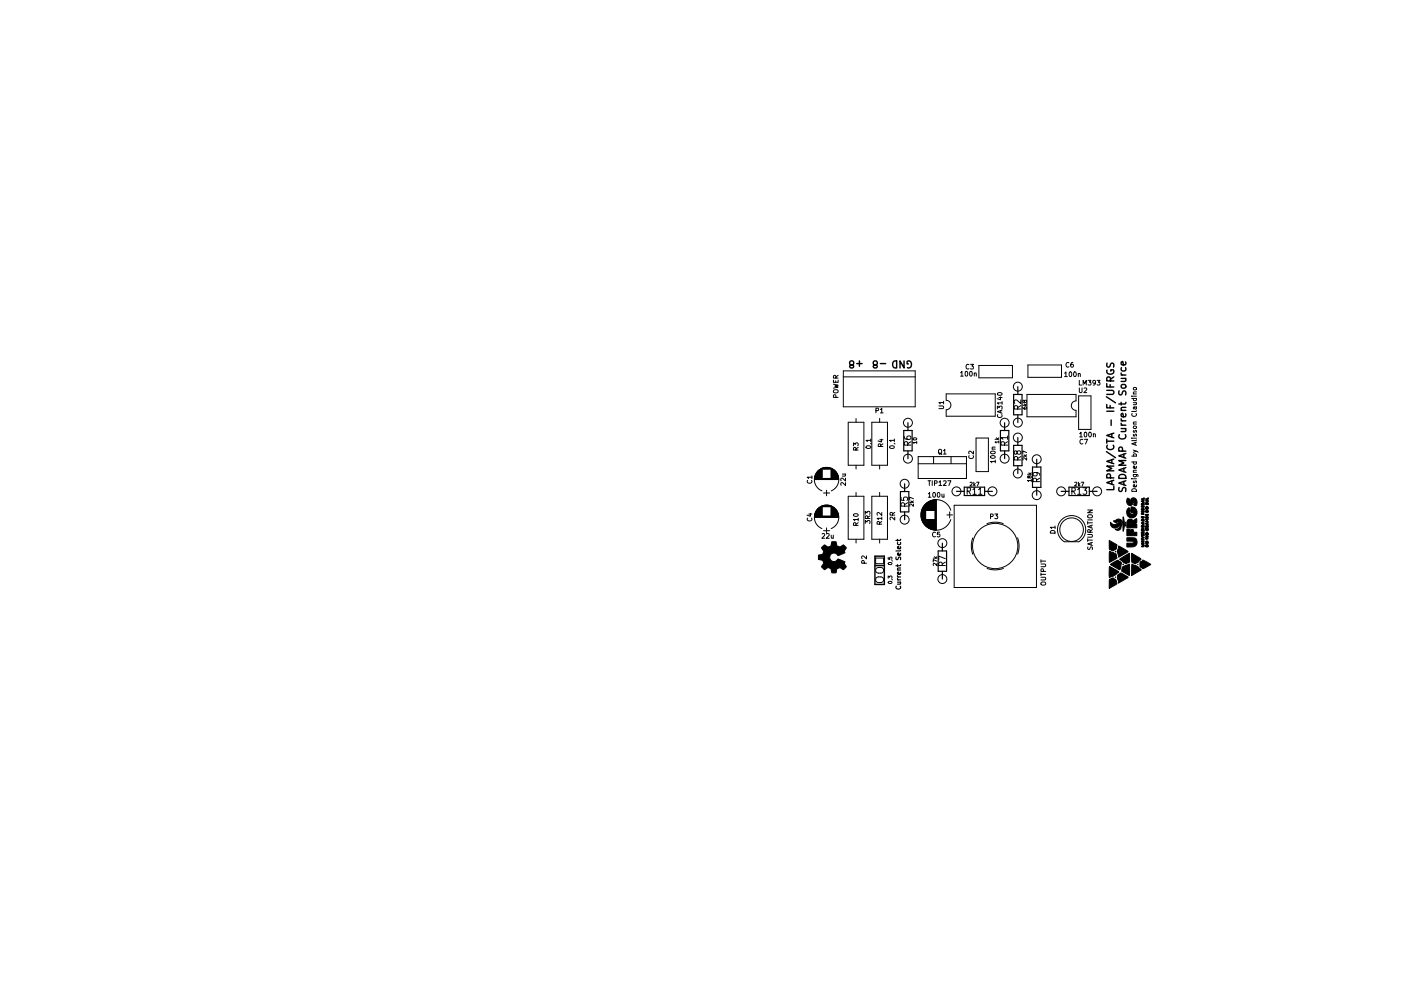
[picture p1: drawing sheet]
<svg xmlns="http://www.w3.org/2000/svg" width="297mm" height="210mm" viewBox="0 0 297 210" stroke-linecap="round" stroke-linejoin="round" font-family="sans-serif">
<g fill="none" stroke="#000" stroke-width=".21">
<path d="M177.7 79.6l-.5 .4M178.8 78.7h15.2v7.6h-15.2zM178.8 80h15.2M203.7 79.1l.2-.3v1M203.7 79.8h.5M204.7 78.9l.1-.1a.49 .49 0 0 1 .4 .5 .49 .49 0 0 1-.4 .5l-.2-.4zM205.4 77.4a.44 .44 0 0 0-.6 .4 .44 .44 0 0 0 .6 .4M205.7 78.9l.1-.1a.49 .49 0 0 1 .4 .5 .49 .49 0 0 1-.5 .5l-.1-.4zM205.8 77.3h.6l-.3 .4 .2 .1v.4h-.5M206.6 79.2h.3l.1 .6M206.6 79.1v.7M207.5 77.5h7.2v2.7h-7.2z"/>
<path d="M217.9 77.4h7.2v2.7h-7.2zM225.7 79.2l.3-.3v1M225.7 79.9h.6M226.6 77a.44 .44 0 0 0-.6 .4 .44 .44 0 0 0 .6 .4M226.8 79l.1-.1a.49 .49 0 0 1 .4 .5 .49 .49 0 0 1-.5 .5l-.1-.4zM227.5 76.9l-.4 .2-.1 .6 .2 .2 .3-.1v-.5h-.3l-.2 .2M227.7 79l.2-.1a.49 .49 0 0 1 .3 .5 .49 .49 0 0 1-.4 .5l-.2-.4zM228.6 79.3h.4v.6M228.6 79.2v.7M173.4 100h.9M173.5 99.9h.8M173.6 99.8h.7"/>
<path d="M173.6 99.7h.7M173.7 99.7h.6M173.9 99.6h.4M173.9 99.5h.4M174 99.5h2.5M174.1 99.4h2.3M174.2 99.4h2.1M174.3 99.3h1.9M174.5 99.3h1.5M174.7 99.2h1.1M174.9 99.2h.7M176.2 99.9l.9 .1"/>
<path d="M176.2 99.9h.8M176.2 99.8h.7M176.2 99.7h.7M176.2 99.7h.6M176.2 99.6l.6 .1M176.2 99.6h.4M176.2 99.5h.4M176.7 81.5l1 .2-.7 .2 .7 .2-1 .3M176.7 80.6v.5h1v-.5M176.7 82.8l.3-.1h.6l.1 .4-.3 .3-.6-.1zM177.2 80.8v.3M177.2 84.3v-.5h-.4l-.1 .5h1"/>
<path d="M177.2 80.2v-.5h-.4l-.1 .5h1M179.8 89.6h3.4v9.1h-3.4zM181 94.6v-.6l.3 .3 .1-.3h.5v.6M181.5 95.5l-.1-.5h-.4v.5h1M181.5 88.8v.8M181.5 98.7v.8M182 94.9l-.5 .3M183.7 94.7a.48 .48 0 0 1 .6-.2 .48 .48 0 0 1 .3 .5 .49 .49 0 0 1-.6 .2 .49 .49 0 0 1-.3-.5zM184.6 94.1l.2 .1M184.6 93.4h-1l.3 .3M184.6 93.1v.6M184.8 89.6h3.4v9.1h-3.4z"/>
<path d="M185.7 87.1h.5v-.4l-.5-.1v1M186.5 88.8v.8M186.5 98.7v.8M186.5 93.3h.7M186.7 86.9l.3-.3v1M186.7 87.6h.5M186.7 94.7v-.4l-.4-.1-.1 .5h1M186.9 93.2v.6l-.7-.3M187.2 94.2l-.5 .3M188.7 94.7a.48 .48 0 0 1 .6-.2 .48 .48 0 0 1 .3 .5 .49 .49 0 0 1-.6 .2 .49 .49 0 0 1-.3-.5zM189.6 94.1l.2 .1M189.6 93.4h-1l.3 .3"/>
<path d="M189.6 93.1v.6M191.7 92.6l.1 .4 .3 .2h.8l.2-.2-.1-.4h-.7v.4l.2 .2M192.5 94.4l-.2-.6h-.5l-.1 .6h1.4M193.1 93.7l-.6 .4M193.6 93a.39 .39 0 0 1 .5-.2 .39 .39 0 0 1 .2 .4 .39 .39 0 0 1-.4 .2 .39 .39 0 0 1-.3-.4zM194.4 93.9h-.8l.2 .2M194.4 93.7v.4M194.7 96.9h10.2v4.6h-10.2zM194.7 98.4h10.2M197.9 96.9v1.5M199 95.5l.2-.2 .4 .2v.5l-.1 .3-.5-.1zM199.1 86.1h.8l.2 .2-.2 .4h-.8"/>
<path d="M199.2 96.1l.5 .3M200 95.6l.3-.3v1M200 96.3h.6M200.1 85.4h-1l.2 .3M200.1 85.1v.6M200.6 83.6h10.4v4.7h-10.4v-1.4a1 1 0 0 0 1-1 1 1 0 0 0-1-1zM201.6 96.9v1.5M205.5 96.7a.44 .44 0 0 0 .4 .6 .44 .44 0 0 0 .4-.6M206.4 95.7v.6l-.7-.6-.3 .2 .1 .4M206.9 92.9h2.7v7.2h-2.7zM210.1 95.9a.49 .49 0 0 1 .5-.3 .49 .49 0 0 1 .4 .5 .49 .49 0 0 1-.6 .3 .49 .49 0 0 1-.3-.5zM210.1 96.8a.48 .48 0 0 1 .6-.2 .48 .48 0 0 1 .3 .5 .49 .49 0 0 1-.6 .2 .49 .49 0 0 1-.3-.5z"/>
<path d="M210.3 95.3h.7M211 93.2h.8M211 97.9h-1l.3 .3M211 94.9h-.6v.4M211 97.6v.6M211.2 92.9l.3 .3M211.5 86.8v-.6l.3 .3 .1-.3h.5v.6M211.6 88a.44 .44 0 0 0 .4 .6 .44 .44 0 0 0 .4-.6M211.6 83.4a.48 .48 0 0 1 .5-.2 .48 .48 0 0 1 .3 .5 .49 .49 0 0 1-.6 .2 .49 .49 0 0 1-.3-.5zM211.8 93.8h-.8l.2 .2M211.8 93.5v.5M211.8 92.9l-.3 .2"/>
<path d="M211.8 84.3h.7M212.1 84.2v.6l-.7-.2M212.2 87.1v.5M212.5 87l-1 .3 1 .4M212.5 85.5h-1l.2 .3M212.5 85.2v.6M213 94.4l-.2-.6h-.5l-.1 .6h1.4M213.6 92.9h-1.4l.4 .3M213.6 93.7l-.6 .4M213.6 92.5v.7M215.6 95.9l.3-.2h.4l.1 .2v.4a.48 .48 0 0 1-.6 0 .48 .48 0 0 1-.2-.5l-.4-.1-.2 .4 .3 .3 .3-.3M215.8 86.8l-.2-.7-.5 .1-.1 .6h1.4"/>
<path d="M215.8 97.6l-.2-.7-.5 .1-.1 .6h1.4M216.4 84.9v.7l-1-.7-.4 .2 .2 .5M216.4 86.1l-.6 .4M216.4 96.9l-.6 .4M216.9 86.4l.2 .3 .4 .1 .2-.2-.1-.2h-.4l.1 .4M216.9 96.8h.8M216.9 86h.8M217.1 85.7l.3 .3M217.1 96.5l.3 .3M217.2 85.1l.4-.1v.3a.33 .33 0 0 1-.4 0 .33 .33 0 0 1-.1-.3h-.2v.2l.1 .2 .2-.2M217.7 97.1v.5l-.6-.5-.2 .2v.3M217.7 96l-.8-.3v.5"/>
<path d="M217.7 85.7l-.3 .2M217.7 96.5l-.3 .2M217.7 83.7h10.4v1.4a1 1 0 0 0-1 1 1 1 0 0 0 1 1v1.3h-10.4zM228.7 84h2.6v7.1h-2.6zM228.8 80.7v1h.5M228.8 82.3v.8l.2 .2 .4-.2v-.8M228.9 92l.3-.3v1M228.9 92.7h.6M229.6 93.3a.44 .44 0 0 0-.6 .4 .44 .44 0 0 0 .6 .4M229.6 81.7v-1l.4 .7 .3-.7v1M229.8 82.4l.4-.1 .2 .3-.6 .7h.6M229.9 93.2h.7l-.4 1"/>
<path d="M230 91.8l.1-.1a.49 .49 0 0 1 .4 .5 .49 .49 0 0 1-.5 .5l-.1-.4zM230.7 80.7h.6l-.3 .4 .3 .1v.4h-.6M231 91.7h.1a.49 .49 0 0 1 .3 .5 .49 .49 0 0 1-.4 .5l-.2-.4zM231.8 92.1h.4v.6M231.8 92v.7M232.3 81.1l-.2 .2h-.3l-.1-.5 .4-.1 .2 .2-.1 .6-.4 .2M232.6 80.7h.6l-.3 .4 .3 .1v.4h-.6M240 93h.1M240 84.1h.1M240 98h1M240 96.8h1M240 84.5h1"/>
<path d="M240 87.7a.44 .44 0 0 0 .5 .6 .44 .44 0 0 0 .4-.6M240.3 95.5l1 .5M240.3 93h.7M240.3 90h.7M240.3 85.4h.7M240.3 84.1h.7M240.3 83.6h.7M240.3 98v.3l.2 .2 .4-.1v-.4M240.3 96.8v-.3l.2-.2 .4 .1v.4M240.3 92.2l.1 .3 .3-.3h.2v.3M240.3 91.3l.1 .4 .3-.4h.2v.4M240.3 90.5l.5-.1 .2 .3-.2 .2h-.3l-.2-.2z"/>
<path d="M240.3 84.5v.3l.2 .2 .4-.1v-.4M240.3 82.3l.5-.1 .2 .3-.2 .2h-.3l-.2-.2zM240.5 86.3l.2 .5 .3-.1-.1-.4M240.7 93.9v.5M240.9 85.4v.4l-.6 .1M240.9 98.9l.1 .3-.2 .1h-.5v-.4h.2l.1 .4M241 99.8h-.7l.1 .4M241 93.8l-1 .4 1 .3M241 93.3l-.2 .2h-.8M241 89.5l-.7 .1 .1 .4M241 87.2l-.2 .1h-.8M241 86.3l-.7 .1v.4"/>
<path d="M241 83.2h-.7l.1 .4M241 95.7l-.7 .3M171.2 109.9a.44 .44 0 0 0 .4 .6 .44 .44 0 0 0 .4-.6M171.2 101.9a.44 .44 0 0 0 .4 .6 .44 .44 0 0 0 .4-.6M171.5 109.1h.6M171.8 108.9v.6l-.7-.2M172.1 101.2h-1l.3 .3M172.1 101v.5M172.7 109.7h5.1M172.7 101.7h5.1M172.7 109.6h5.1M172.7 101.6h5.1"/>
<path d="M172.7 101.5h5.1M172.7 109.5h5.1M172.7 109.5h1.6M172.7 101.5h1.6M172.7 109.4h1.6M172.7 101.4h1.6M172.7 109.3h1.6M172.7 101.3h1.6M172.8 101.2h1.5M172.8 109.2h1.5M172.8 109.1h1.5M172.8 101.1h1.5"/>
<path d="M172.8 109h1.5M172.8 101h1.5M172.8 108.9h1.5M172.8 100.9h1.5M172.9 108.9h1.4M172.9 100.9h1.4M172.9 108.8h1.4M172.9 100.8h1.4M172.9 108.7h1.4M172.9 100.7h1.4M173 108.6h1.3M173 100.6h1.3"/>
<path d="M173 108.5h1.3M173 100.5h1.3M173.1 108.4h1.2M173.1 100.4h1.2M173.1 108.3h1.2M173.1 100.3h1.2M173.2 108.2h1.1M173.2 100.2h1.1M173.3 108.1h1M173.3 100.1h1M173.4 108h.9M173.5 107.9h.8"/>
<path d="M173.6 107.8h.7M173.6 107.7h.7M173.7 107.7h.6M173.9 107.6h.4M173.9 107.5h.4M174 107.5h2.5M174.1 107.4h2.3M174.2 107.4h2.1M174.3 112.1a2.59 2.59 0 0 1-1.1-3.9 2.59 2.59 0 0 1 4.1 0 2.59 2.59 0 0 1-1.1 3.9M174.3 104.1a2.59 2.59 0 0 1-1.1-3.9 2.59 2.59 0 0 1 4.1 0 2.59 2.59 0 0 1-1.1 3.9M174.3 113.3l.4-.1 .2 .3-.7 .7h.7M174.3 107.3h1.9"/>
<path d="M174.4 107.3h1.7M174.6 112.6h1.3M174.6 104.6h1.3M174.7 107.2h1.1M174.9 107.2h.7M175.2 113.3l.4-.1 .2 .3-.6 .7h.6M175.3 104v1.2M175.3 112v1.2M176.2 100.2h1.1M176.2 109.4l1.6 .1M176.2 109.4h1.6M176.2 109.3h1.6"/>
<path d="M176.2 109.2l1.6 .1M176.2 109.2h1.5M176.2 109.1h1.5M176.2 109h1.5M176.2 108.9h1.5M176.2 108.9h1.4M176.2 108.8h1.4M176.2 108.7l1.4 .1M176.2 108.7h1.4M176.2 108.6h1.3M176.2 108.5h1.3M176.2 108.4l1.3 .1"/>
<path d="M176.2 108.4h1.2M176.2 108.3h1.2M176.2 108.2h1.1M176.2 108.1h1M176.2 108h.9M176.2 107.9l.9 .1M176.2 107.9h.8M176.2 107.8h.7M176.2 107.7h.7M176.2 107.7h.6M176.2 107.6l.6 .1M176.2 107.6h.4"/>
<path d="M176.2 107.5h.4M176.2 101.4l1.6 .1M176.2 101.4h1.6M176.2 101.3h1.6M176.2 101.2h1.5M176.2 101.1h1.5M176.2 101h1.5M176.2 100.9h1.5M176.2 100.9h1.4M176.2 100.8h1.4M176.2 100.7l1.4 .1M176.2 100.7h1.4"/>
<path d="M176.2 100.6h1.3M176.2 100.5h1.3M176.2 100.4l1.3 .1M176.2 100.4h1.2M176.2 100.3h1.2M176.2 100.1h1M176.2 100h.9M176.2 113.5l.1 .7 .4-.1M176.7 113.5v.7M178.6 100.6h.7M179.2 100.6v.4h-.6M179.3 102.4v.6l-.8-.6-.2 .2 .1 .4"/>
<path d="M179.3 101.4v.7l-.8-.7-.2 .2 .1 .4M179.8 105.3h3.4v9.1h-3.4zM181 109.1a.49 .49 0 0 1 .6-.2 .49 .49 0 0 1 .3 .5 .49 .49 0 0 1-.6 .2 .49 .49 0 0 1-.3-.5zM181.5 111.5l-.1-.5-.4-.1v.6h1M181.5 104.5v.8M181.5 114.4v.8M182 110.2h-1l.2 .3M182 110.9l-.5 .3M182 109.9v.6M183.2 119.5v-.5h-.4l-.1 .5h1M183.5 111.1v-.7l.3 .4 .1-.3h.5v.6M183.5 109.1v-.6l.3 .3 .1-.3h.5v.6"/>
<path d="M183.7 118v.6l-.7-.6-.3 .1 .1 .4M184 110l-.1-.5h-.4v.5h1M184.5 109.4l-.5 .4M184.8 105.3h3.4v9.1h-3.4zM185.7 118.4h1.6v1.2h-1.6zM186.5 111.2l-.1-.5h-.4v.5h1M186.5 104.5v.8M186.5 114.4v.8M187 110h-1l.2 .3M187 108.7v.7l-.8-.7-.2 .2v.4M187 110.6l-.5 .4M187 109.7v.6"/>
<path d="M188.3 118.2v.4l.4 .1v-.4l.3-.1v.5M188.4 119.4a.38 .38 0 0 1 .4-.1 .38 .38 0 0 1 .3 .4 .39 .39 0 0 1-.5 .2 .39 .39 0 0 1-.3-.4zM189.1 119h.1M189.2 109.3v-.5h-.4l-.1 .5h1M189.7 109.7v.6l-.7-.6-.3 .2 .1 .4M189.7 108.7l-.5 .3M191 105.5v.6l.7 .1-.1-.2v-.4l.7-.1 .1 .2-.1 .5M191.8 107.4l-.1-.6-.2-.1-.4 .1-.1 .6h1.4M192.4 106.7l-.6 .4M192.9 106.6h.8M193.1 106.3l.3 .3M193.7 106.9v.5l-.6-.5-.2 .2v.3"/>
<path d="M193.7 105.8l-.8-.3v.5M193.7 106.3l-.3 .2M195.3 108.6v1.3M195.4 108.4v1.7M195.4 108.3a3.2 3.2 0 0 0 2.1 4 3.2 3.2 0 0 0 4.1-2.1M195.4 108.3v1.9M195.5 108.1v2.3M195.5 108v2.5M195.6 107.9v2.7M195.7 107.7v3.1M195.7 107.6v3.3M195.8 107.5v3.5"/>
<path d="M195.9 107.4v3.7M196 107.3v3.9M196 107.2v4.1M196.1 107.2v4.1M196.1 107.1v4.3M196.2 107v4.5M196.3 106.9v4.7M196.3 106.9v1.4M196.3 110.2v1.4M196.4 106.8v1.5M196.4 110.2v1.5M196.4 110.2l.1 1.5"/>
<path d="M196.5 106.8v1.5M196.5 106.7v1.6M196.5 110.2v1.6M196.6 110.2v1.6M196.6 106.6v1.7M196.7 106.6v1.7M196.7 110.2v1.7M196.7 110.2l.1 1.8M196.7 102h.6M196.8 106.5v1.8M196.8 104.8l.3-.3v1M196.8 105.5h.6"/>
<path d="M196.8 110.2v1.8M196.9 106.5v1.8M196.9 110.2v1.8M196.9 106.4v1.9M197 106.4v1.9M197 110.2v1.9M197 102v1M197.1 106.4v1.9M197.1 110.2v1.9M197.1 106.3v2M197.2 106.3v2M197.2 110.2v2"/>
<path d="M197.3 110.2v2M197.3 106.3v2M197.4 106.2v2.1M197.4 110.2v2M197.4 110.2l.1 2.1M197.5 106.2v2.1M197.5 110.2v2.1M197.6 110.2v2.1M197.6 106.2v2.1M197.7 102v1M197.7 106.2v2.1M197.7 110.2v2.1"/>
<path d="M197.7 106.1v2.2M197.7 110.2l.1 2.2M197.8 106.1v2.2M197.8 110.2v2.2M197.9 104.6l.1-.1a.49 .49 0 0 1 .4 .5 .49 .49 0 0 1-.5 .4l-.1-.3zM197.9 106.1v2.2M197.9 110.2v2.2M197.9 118.4h.8M198 106.1v2.2M198 110.2v2.2M198.1 110.2v2.2M198.1 106.1v2.2"/>
<path d="M198.1 102.5h.5l.1-.4-.6-.1v1M198.1 118.1l.3 .3M198.2 106.1v2.2M198.2 110.2v2.2M198.3 106.1v6.3M198.3 113a.44 .44 0 0 0-.6 .4 .44 .44 0 0 0 .6 .4M198.4 106v6.4M198.5 106v6.4M198.7 119.5v.5l-.6-.5-.2 .2v.3M198.7 119.1l-.8-.4v.6M198.7 118.1l-.3 .2M198.8 104.6l.2-.1a.49 .49 0 0 1 .3 .5 .49 .49 0 0 1-.4 .4l-.2-.3z"/>
<path d="M199.1 102.3l.3-.3v1M199.1 103h.6M199.2 112.9h-.4l-.1 .5 .5-.1v.5h-.5M199.7 104.8l.1 .6h.3M199.8 120l-.1-.6-.2-.1-.4 .1-.1 .6h1.4M200 102.1l.4-.1 .2 .3-.6 .7h.6M200.1 104.8v.7M200.4 118.5l-1.4-.5v.8M200.4 119.3l-.6 .4M200.7 109.2h1.3M200.9 102h.7l-.4 1M201.4 108.6v1.3"/>
<path d="M201.6 108.3a3.2 3.2 0 0 0-3.1-2.3 3.2 3.2 0 0 0-3.1 2.3M202.3 107.2h17.4v17.4h-17.4zM205.1 104.2l.6-.1 .1-.2-.1-.4h-.6v1.4M205.4 104.2l.4 .7M205.7 102.4l.3-.1 .1 .2-.5 .6h.5M206.2 114.1a5.1 5.1 0 0 0 .1 3.5M206.3 103.9l.3-.4v1.4M206.3 104.9h.7M206.5 102.3v.8M206.5 102.8l.3 .3M206.8 102.6l-.3 .3M207 102.3h.6l-.4 .8"/>
<path d="M207.5 103.9l.3-.4v1.4M207.5 104.9h.7M210 109.6l.5-.1v-.4h-.5v1M210.9 109.1h.6l-.3 .3 .3 .1v.5h-.6M212.7 111.1a5.1 5.1 0 0 0-3.4 0M215.7 114.1a5.1 5.1 0 0 1 .1 3.5M217.9 100.6h.8M218.1 100.3l.3 .3M218.2 101.1l.4-.1v.4a.33 .33 0 0 1-.4-.1 .33 .33 0 0 1-.1-.3h-.2v.3l.1 .1 .2-.1M218.7 102h-.8l.2 .2M218.7 101.7v.5M218.7 100.3l-.3 .2"/>
<path d="M219.6 100.3l.3 .2-.1 .4h-.6l-.2-.4 .3-.2h.8l.3 .2v.4M219.8 102.2l-.2-.7-.5 .1-.1 .6h1.4M220.4 101.5l-.6 .4M220.7 119.7h.8l.2 .2-.2 .3h-.8M220.7 118.8v.5M220.7 119h1M222.7 112.7a.54 .54 0 0 1 .7-.1 .54 .54 0 0 1 .3 .5h-1zM223.7 111.9h-1l.3 .3M223.7 111.6v.6M225.1 110.3a2.99 2.99 0 0 1 4.5 .2 2.99 2.99 0 0 1-.9 4.4h-3a2.99 2.99 0 0 1-.6-4.6zM227.3 104.2l.6-.1 .1-.2-.1-.4h-.6v1.4M227.6 104.2l.4 .7"/>
<path d="M227.9 102.4l.3-.1 .1 .2-.5 .6h.5M228.5 103.9l.3-.4v1.4M228.5 104.9h.7M228.7 102.3v.8M228.7 102.8l.3 .3M229 102.6l-.3 .3M229.2 102.3h.6l-.4 .8M229.6 103.5h.8l-.4 .5 .3 .1v.6l-.1 .2-.6-.2M230.6 113.4h.8l.2 .2-.2 .4h-.8M230.6 108.2h1l-1 .6h1M230.6 110.6v.6M230.6 114.3v.6"/>
<path d="M230.6 114.6h1M230.6 110.9h1M230.6 110.3h1M230.7 116v.5a.42 .42 0 0 0 .5-.4h.4v.5M230.7 109.4l.2-.2 .6 .1 .1 .3-.3 .3-.5-.1zM231.1 112.9v-.5h-.4l-.1 .5h1M231.3 111.5v.5M231.3 115.2v.4M231.6 115.1l-1 .3 1 .3M231.6 111.4l-1 .3 1 .4M231.6 112.4l-.5 .3M240 101.6h.1"/>
<path d="M240 103.9a.54 .54 0 0 1 .6-.2 .54 .54 0 0 1 .4 .5h-1zM240.3 100.7h.8l.2 .2-.1 .2M240.3 101.6h.7M240.3 100.2h.7M240.3 102.1l.1 .3 .3-.3h.2v.3M240.3 100.7v.3l.2 .2 .4-.1v-.4M240.9 102.9l.1 .3-.2 .1-.5-.1v-.3l.2-.1 .1 .5M185.8 120.6l.4-.2 .8 .1 .3 .3v.5l-.4 .3-.9-.1-.3-.4zM185.8 122.6l.4-.2 .8 .1 .3 .3v.5l-.4 .3-.9-.1-.3-.4zM188.3 122.7v-.5l.3 .3 .1-.3h.3v.5M188.3 123.5a.39 .39 0 0 1 .5-.2 .39 .39 0 0 1 .3 .4 .39 .39 0 0 1-.5 .2 .39 .39 0 0 1-.3-.4zM189.1 123h.1"/>
<path d="M212.7 120.6a5.1 5.1 0 0 1-3.4 0M220.7 122.5h.8l.2 .2-.2 .3h-.8M220.7 121.6v.5M220.7 121.9h1M220.7 123.6l.3-.1h.6l.1 .4-.3 .2h-.6zM221.2 121.2v-.4l-.4-.1-.1 .5h1"/>
<circle cx="192.5" cy="97.3" r=".95"/>
<circle cx="192.5" cy="89.7" r=".95"/>
<circle cx="213" cy="97.3" r=".95"/>
<circle cx="213" cy="89.7" r=".95"/>
<circle cx="215.8" cy="82" r=".95"/>
<circle cx="215.8" cy="89.7" r=".95"/>
<circle cx="215.8" cy="92.8" r=".95"/>
<circle cx="219.8" cy="97.4" r=".95"/>
<circle cx="191.8" cy="110.3" r=".95"/>
<circle cx="191.8" cy="102.6" r=".95"/>
<circle cx="199.8" cy="115.2" r=".95"/>
<circle cx="202.8" cy="104.2" r=".95"/>
<circle cx="210.4" cy="104.2" r=".95"/>
<circle cx="211" cy="115.8" r="4.8"/>
<circle cx="215.8" cy="100.5" r=".95"/>
<circle cx="219.8" cy="105.1" r=".95"/>
<circle cx="225" cy="104.2" r=".95"/>
<circle cx="227.2" cy="112.4" r="2.5"/>
<circle cx="232.6" cy="104.2" r=".95"/>
<circle cx="199.8" cy="122.9" r=".95"/>
</g>
<g fill="none" stroke="#000" stroke-width=".3">
<path d="M180.4 77.4l-.3-.3 .1-.4 .2-.1 .5 .1 .1 .4-.1 .3-.7 .2 .1 .4 .4 .1 .2-.2 .1-.2-.3-.3M181.6 77.1h1.2M182.2 76.6v1.1M185.4 77.4l-.3-.3 .1-.4 .2-.1 .5 .1 .1 .4-.1 .3-.7 .2 .1 .4 .4 .1 .2-.2 .1-.2-.3-.3M186.6 77.1h1.2M189.5 76.6h.6v1.5a.79 .79 0 0 1-.8-.5 .79 .79 0 0 1 .2-1zM191.7 76.6v1.5l-.9-1.5v1.5M192.6 77.2h-.3v-.5a.71 .71 0 0 1 1 .6 .71 .71 0 0 1-.8 .8l-.1-.1M234.7 78.5a.7 .7 0 0 0 .7 .9 .7 .7 0 0 0 .7-.9h-.6v.2M234.7 77v.6l.2 .3 .4-.2 .3-.6h.4l.2 .2-.1 .6M236.2 80l-.8 .5M237.7 79.1l.3 .5"/>
<path d="M237.7 79.6h1M237.8 78l-.1 .4 .3 .3 .6-.1v-.6M238.6 76.8l.1 .4-.2 .2h-.7v-.6l.3-.1 .1 .7M234.6 95.8l1.9 1.3M234.6 84.2l1.9 1.3M234.7 85.8v.7h1.5M234.7 82.8h1.2l.3 .3-.1 .4-.2 .2h-1.2M234.7 81.4v.7h1.5M234.7 93.2v.8M234.7 93.6h1.5M234.7 87.2h1.5M234.8 94.5a.71 .71 0 0 0 .5 1 .71 .71 0 0 0 .9-.8l-.2-.2"/>
<path d="M235.4 81.6v.5M235.4 86v.5M235.4 80.8v-.7l-.2-.1h-.4l-.1 .8h1.5M235.6 89.1v1.1M235.7 92v.7M235.7 97.5v.7M236.2 98.9h-1.5l1 .5-1 .5h1.5M236.2 97.4l-1.5 .5 1.5 .5M236.2 91.9l-1.5 .5 1.5 .5M237.3 82.9l-.1 .6 .1 .2h.5l.3-.6 .3-.2 .3 .3-.1 .6M237.3 92.2a.71 .71 0 0 0 .5 1 .71 .71 0 0 0 .9-.7l-.1-.3M237.7 89.8l.3 .4"/>
<path d="M237.7 88.9l.3 .4M237.7 90.9h1M237.7 90.2h1M237.7 89.3h1M237.7 87.1h1M237.7 85.4v.5M237.7 80.3h1M237.8 81.6h.8l.1 .3-.1 .3-.2 .2-.6-.1-.1-.2zM238 95.7l-.1-.7-.2-.1h-.4l-.1 .8h1.5M238.3 96.4v.7M238.3 99.4v.7M238.6 90.9l.1 .2-.1 .4-.9 .1"/>
<path d="M238.6 80.3l.1 .2-.1 .4h-.9M238.6 87.8l.1 .4-.2 .2h-.7v-.6l.3-.1 .1 .7M238.7 99.2l-1.5 .5 1.5 .5M238.7 97.7h-1.5l1.1 .5-1.1 .5h1.5M238.7 96.2l-1.5 .5 1.5 .5M238.7 86.4l-.9 .1-.1 .4 .1 .2M238.7 85.4l-.2 .3h-1.3M185.5 118h2v6h-2zM185.5 120h2M235.4 101.4v-.7l-.2-.2-.4 .1-.1 .8h1.5M235.7 102v.7M236.2 103.2v.7h-1.5"/>
<path d="M236.2 101.9l-1.5 .5 1.5 .5M237.3 103.4l-.1 .6 .1 .2h.5l.3-.6 .3-.2 .3 .3-.1 .6M237.3 100.9a.8 .8 0 0 1 .9-.2 .8 .8 0 0 1 .5 .8h-1.5zM238.3 102.1v.8M238.7 102l-1.5 .5 1.5 .5"/>
</g>
<g fill="none" stroke="#000" stroke-width=".25">
<path d="M191.6 91.3h1.8v4.4h-1.8zM192.5 89.7v1.6M192.5 95.7v1.6M212.1 91.3h1.8v4.4h-1.8zM213 89.7v1.6M213 95.7v1.6M214.9 83.7h1.8v4.3h-1.8zM214.9 94.5h1.8v4.3h-1.8zM215.8 82v1.7M215.8 88v1.7M215.8 92.8v1.7M215.8 98.8v1.7"/>
<path d="M218.9 99.1h1.8v4.3h-1.8zM219.8 97.4v1.7M190 118.2v.5a.42 .42 0 0 0 .6-.5l.3 .1v.4M190.3 114.4v.4M190.3 119.8v.4M190.3 115.1v.3l.2 .2 .4-.1v-.4M190.9 117.4l.1 .3-.2 .1-.5-.1v-.3l.2-.1 .1 .5M190.9 116l.1 .3-.2 .1h-.5v-.4l.2-.1 .1 .5M190.9 104.3h1.8v4.3h-1.8zM191 119.8l-.2 .2h-.8M191 116.7l-.2 .2h-.8M191 114.4l-.2 .3h-.8"/>
<path d="M191.8 102.6v1.7M191.8 108.6v1.7M198.9 116.9h1.8v4.3h-1.8zM199.8 115.2v1.7M202.8 104.2h1.6M204.4 103.4h4.4v1.7h-4.4zM208.8 104.2h1.6M219.8 103.4v1.7M225 104.2h1.6M226.6 103.4h4.4v1.7h-4.4zM231 104.2h1.6M190 124.4a.44 .44 0 0 0 .5 .6 .44 .44 0 0 0 .4-.6"/>
<path d="M190.3 122.7l.2 .3M190.3 122.1l.2 .3M190.3 123.5h.7M190.3 123h.7M190.3 122.4h.7M190.3 120.9h.7M190.9 123.5v.4h-.6M190.9 121.4l.1 .3-.2 .1h-.5v-.4h.2l.1 .4M191 120.5l-.7 .1 .1 .3M199.8 121.2v1.7"/>
</g>
<g fill="#000" stroke="#000" stroke-width=".21">
<path d="M174.4 116l.4-.4a.84 .84 0 0 0 1.1 .3 .84 .84 0 0 0 .5-.9 .68 .68 0 0 1 .9 .2 .8 .8 0 0 0 .6 .8 .8 .8 0 0 0 .9-.4 .74 .74 0 0 1 .5 .8v.1a.45 .45 0 0 0-.1 .8l-1.5 .6a.91 .91 0 0 0-1.2-.6 .91 .91 0 0 0-.4 1.3 .91 .91 0 0 0 1.2 .4l.3-.3a1.5 1.5 0 0 1 1.3 .4l.2 .1a.8 .8 0 0 0 .3 1l-.1 .2a.52 .52 0 0 1-.5 .5 .52 .52 0 0 1-.5-.4l-.2-.1a.81 .81 0 0 0-.8 1.1h-.6a.65 .65 0 0 1-.5-.8 .77 .77 0 0 0-1.3 .1l-.1 .1-.6-.7 .5-.7-.3-.6-.9-.2v-.9l.9-.2 .3-.6-.5-.8zM235.2 117l.7 .2a1.02 1.02 0 0 1 .9 1.1v.2l-1.6 .8zM235.4 119.8l1.1-.7a.9 .9 0 0 1 1.3 .4l-.4 1.4zM235.2 114.7l1.4 .8a.78 .78 0 0 1-.1 1.1 .76 .76 0 0 1-.8 .2 .76 .76 0 0 1-.5-.6zM235.4 110.8a.93 .93 0 0 0 1.6 .2 .6 .6 0 0 1 .9 .2l-.3 .1a1.26 1.26 0 0 1-2 .4zM236.1 110.5h.3a.9 .9 0 0 1 .9-.3 .9 .9 0 0 1 .7 .7 1.16 1.16 0 0 0-1.5 0zM236.5 112.3a.98 .98 0 0 0 1.1-.8l.2-.1-.1 .3a.74 .74 0 0 1-.4 .8 .74 .74 0 0 1-.8-.2zM236.5 117l.1 .1zM237.2 115.8l2 1.2-2 1.2-.1-.3a2 2 0 0 1 0-1.7zM237.4 118.7l2.1-1.3v1.6l-.2 .3a.95 .95 0 0 1-1.5-.4zM238.1 109.6l.3 1.7-.3 1.4zM238.1 119.7l.1 .1z"/>
<path d="M238.6 111.4l.1 .2h-.1zM238.6 110.8l.1 .1h-.1zM238.6 111.1l.1 .1zM239.1 105.7a.59 .59 0 0 1 .4 .8 .79 .79 0 0 1 .5-.8 .79 .79 0 0 1 .9 .2 .78 .78 0 0 1-.2 1.4 .43 .43 0 0 1-.2-.7l-.1-.2-.1 .2a.7 .7 0 0 1-.8 .7 .7 .7 0 0 1-.6-.8zM239.2 107.8h.2l.2 .5a.47 .47 0 0 0 .3 .8 .47 .47 0 0 0 .5-.7l-.1 .3h-.5v-1.1a1.17 1.17 0 0 1 1.3 1.3 1.17 1.17 0 0 1-1.7 .8 1.17 1.17 0 0 1-.2-1.9zM239.1 110.4a.72 .72 0 0 1 1.1 .1l.8-.5v.9l-.7 .3h.7v.8h-1.3v-.8l.2-.2-.2-.1-.2 .1 .2 .2v.8h-.8zM238.9 112.3h.6v.5l.1 .1a.35 .35 0 0 1 .2-.5 .35 .35 0 0 1 .5 .2v.3h.7v.8h-2.1zM238.9 114.1h.8a1.05 1.05 0 0 1 1.4 1 1.05 1.05 0 0 1-1.5 .9h-.7v-.8h1.3l.2-.2-.3-.2h-1.2zM239.9 117.4l1.9 1.1v.3l-.4 .4a.88 .88 0 0 1-1.4 .1zM241.2 119.7v.1zM241.8 119.2l.3-.1 .2-.3 1.7 .9-.3 .2a2.13 2.13 0 0 1-1.5 .7l-.5-.3zM242.1 112.8h.5l-.2 .2 .2 .1-.4 .1v-.3v.3h-.1z"/>
<path d="M242 113.4l.4 .1 .1-.1 .1 .2-.5 .1zM242 112.3l.1 .2 .3-.3 .2 .4-.2-.2-.4 .2zM242 108.5h.6a.31 .31 0 0 1-.3 .2 .31 .31 0 0 1-.3-.2zM242 107.4h.6a.31 .31 0 0 1-.3 .2 .31 .31 0 0 1-.3-.2zM242 109.6l.1 .1 .5-.1a.36 .36 0 0 1-.3 .3 .36 .36 0 0 1-.3-.2zM242 108.9l.2 .1 .1-.1 .3 .2h-.5zM242 114.5h.6zM242 106.9l.5-.1v.2l.1 .1-.4 .1v-.3l-.1 .3zM242.1 111.4l.3-.1 .2 .5h-.3l.2-.2-.2-.1-.2 .1 .2 .2h-.3zM242.1 107.8h.4l.1 .4-.3 .1 .2-.3h-.2h-.2l.2 .3-.3-.1zM242 110.2l.5-.1 .1 .4h-.3l.2-.2-.2-.1-.2 .1 .2 .2h-.3zM242 106.3l.6-.2-.1 .3 .1 .2h-.3l.1-.3-.1 .3z"/>
<path d="M242 113.8l.6 .3-.6 .3 .2-.3zM242 105.9l.6-.2a.38 .38 0 0 1-.2 .3 .38 .38 0 0 1-.4-.1zM242 114.8h.6l-.3 .4 .3 .1h-.6l.4-.4zM242 112l.6 .1zM242 115.6h.6a.31 .31 0 0 1-.2 .4 .31 .31 0 0 1-.4-.1l.5-.1zM242 110.9l.6-.2v.5h-.3l.1-.3-.1 .3zM242.9 114.1h.5l-.1 .2h.1l-.3 .1v-.2v.2l-.2-.1zM242.9 109.1l.2 .1 .4-.1a.31 .31 0 0 1-.3 .3 .31 .31 0 0 1-.3-.3zM242.9 112.1l.2 .4 .3-.2-.3-.1 .1-.2 .2 .1 .1 .3a.32 .32 0 0 1-.5 .2 .32 .32 0 0 1-.1-.5zM242.9 111.6l.5-.1v.2l.1 .1-.4 .1v-.3l-.1 .3zM243 114.9a.39 .39 0 0 1 .5 .1 .39 .39 0 0 1-.2 .5l.2 .4-.3 .1 .1-.2-.1-.1v-.5l.1-.1-.2-.2-.1 .3h.2v.5l-.2 .1 .2 .2h-.3zM243 107.5a.39 .39 0 0 1 .5 .2 .39 .39 0 0 1-.2 .5l.2 .4-.3 .1 .1-.2-.1-.1v-.5l.1-.2-.2-.1-.1 .2 .2 .1v.5l-.2 .1 .2 .2h-.3l.1-.6-.2-.3z"/>
<path d="M242.9 106.8l.2 .1 .3-.2 .1 .3-.1 .1-.1-.3-.3 .3zM243 113a.34 .34 0 0 1 .5 .2 .34 .34 0 0 1-.3 .4l.1-.3-.1-.2-.2 .1 .2 .4h-.2a.33 .33 0 0 1 0-.6zM242.9 105.8l.6-.1a.34 .34 0 0 1-.2 .3 .34 .34 0 0 1-.4-.1zM242.9 113.8h.6zM242.9 106.1l.2-.1 .4 .2a.32 .32 0 0 1-.2 .4 .32 .32 0 0 1-.4-.1l.4-.2zM243 109.6l.3-.1 .1 .5h-.2l.1-.3-.2-.1-.1 .2 .2 .2-.3-.1zM242.9 110.2l.5-.1-.2 .4 .2 .2h-.5l.3-.4zM242.9 111.1l.5-.3 .1 .5h-.3v-.3l-.1 .1 .1 .2zM235.2 120.2l1.9 1.1 .1 .1-.2 .1a2.98 2.98 0 0 1-1.8 1zM235.3 122.9a.93 .93 0 0 1 1.1 0 .93 .93 0 0 1 .3 1.1l-1.5 .8zM236.5 122.4v.1zM237 122a.82 .82 0 0 1 1.3-.1l.9 .6-2.1 1.2-.2-.9z"/>
<path d="M238 120.2l1.4-.5v2.4l-1.6-.9zM240 119.7l1.3 .6 .6 .6-2 1.2z"/>
</g>
</svg>
